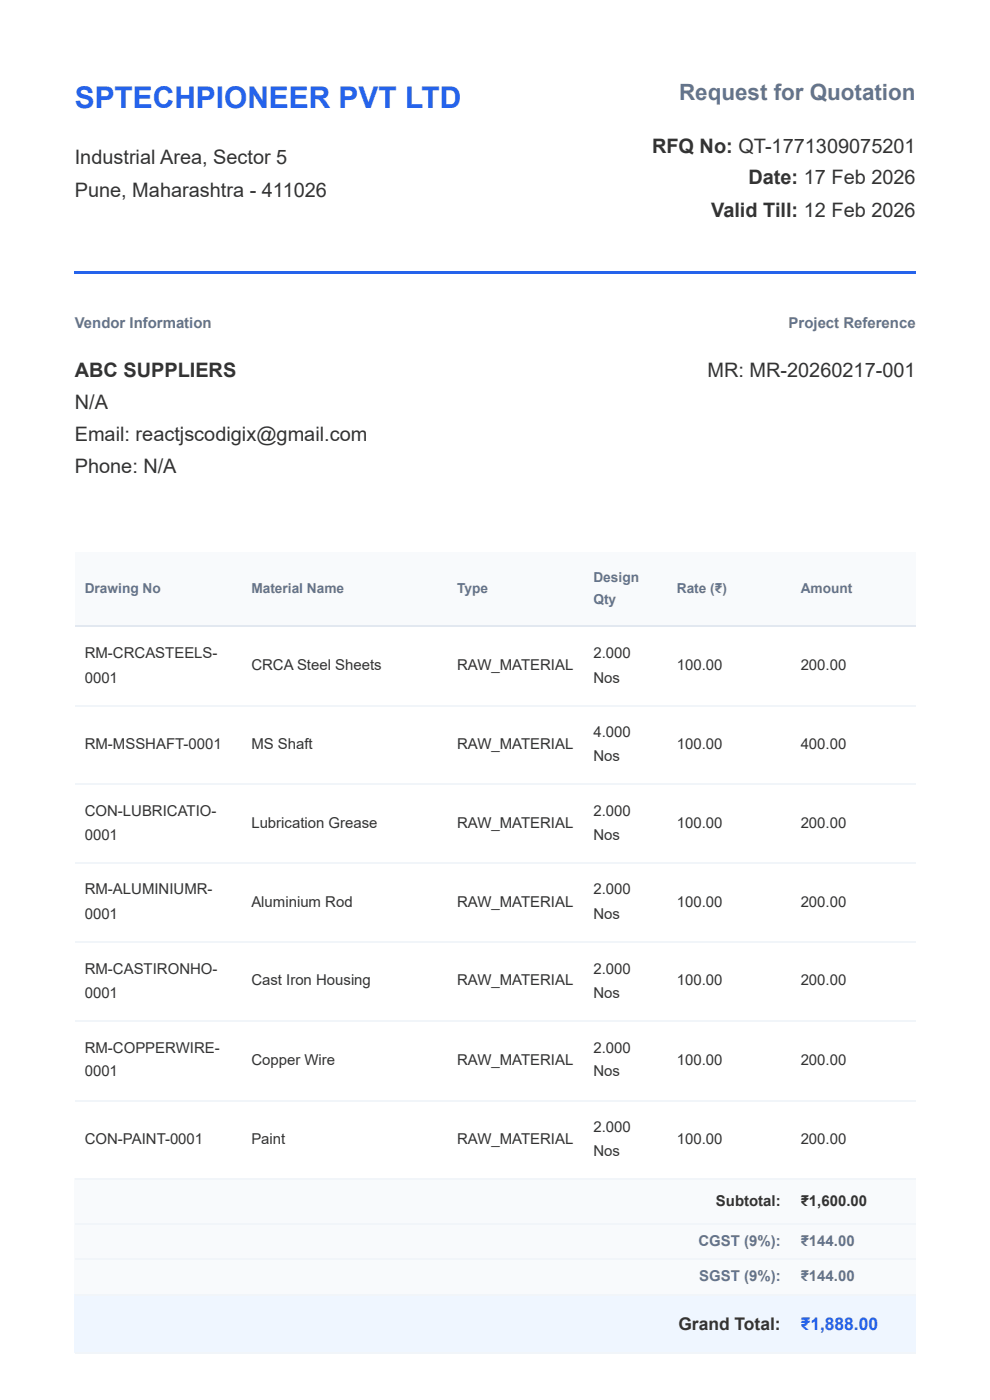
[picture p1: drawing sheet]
<svg xmlns="http://www.w3.org/2000/svg" width="210mm" height="297mm" viewBox="0 0 210 297" stroke-linecap="round" stroke-linejoin="round" font-family="sans-serif">
<defs><g id="words">
<text font-size="6.4" fill="#2563eb" x="15.9" y="23">SPTECHPIONEER PVT LTD</text>
<text font-size="4.8" fill="#64748b" x="144.2" y="21.2">Request for Quotation</text>
<g font-size="4.2" fill="#333">
<text x="15.9" y="34.9">Industrial Area, Sector 5</text>
<text x="138.5" y="32.5">RFQ No: QT-1771309075201</text>
<text x="15.9" y="41.8">Pune, Maharashtra - 411026</text>
<text x="158.9" y="39.2">Date: 17 Feb 2026</text>
<text x="151" y="46">Valid Till: 12 Feb 2026</text>
<text x="15.9" y="80.2">ABC SUPPLIERS</text>
<text x="150.2" y="80.2">MR: MR-20260217-001</text>
<text x="15.9" y="86.8">N/A</text>
<text x="15.9" y="93.7">Email: reactjscodigix@gmail.com</text>
<text x="15.9" y="100.5">Phone: N/A</text>
</g>
<text font-size="3.7" fill="#333" x="144" y="282.6">Grand Total:</text>
<text font-size="3.7" fill="#2563eb" x="170" y="282.6">₹1,888.00</text>
<g font-size="3.2" fill="#64748b">
<text x="15.9" y="69.6">Vendor Information</text>
<text x="167.5" y="69.6">Project Reference</text>
<text x="148.3" y="264.6">CGST (9%):</text>
<text x="170" y="264.6">₹144.00</text>
<text x="148.5" y="272">SGST (9%):</text>
<text x="170" y="272">₹144.00</text>
</g>
<g font-size="3.2" fill="#333">
<text x="18" y="139.7">RM-CRCASTEELS-</text>
<text x="53.4" y="142.3">CRCA Steel Sheets</text>
<text x="97.1" y="142.3">RAW_MATERIAL</text>
<text x="126" y="139.7">2.000</text>
<text x="143.7" y="142.3">100.00</text>
<text x="170" y="142.3">200.00</text>
<text x="18" y="145">0001</text>
<text x="126" y="145">Nos</text>
<text x="18" y="159">RM-MSSHAFT-0001</text>
<text x="53.4" y="159">MS Shaft</text>
<text x="97.1" y="159">RAW_MATERIAL</text>
<text x="126" y="156.6">4.000</text>
<text x="126" y="161.7">Nos</text>
<text x="143.7" y="159">100.00</text>
<text x="170" y="159">400.00</text>
<text x="18" y="173.3">CON-LUBRICATIO-</text>
<text x="126" y="173.3">2.000</text>
<text x="18" y="178.3">0001</text>
<text x="53.4" y="175.9">Lubrication Grease</text>
<text x="97.1" y="175.9">RAW_MATERIAL</text>
<text x="126" y="178.3">Nos</text>
<text x="143.7" y="175.9">100.00</text>
<text x="170" y="175.9">200.00</text>
<text x="18" y="190">RM-ALUMINIUMR-</text>
<text x="126" y="190">2.000</text>
<text x="18" y="195.3">0001</text>
<text x="53.4" y="192.6">Aluminium Rod</text>
<text x="97.1" y="192.6">RAW_MATERIAL</text>
<text x="126" y="195.3">Nos</text>
<text x="143.7" y="192.6">100.00</text>
<text x="170" y="192.6">200.00</text>
<text x="18" y="206.9">RM-CASTIRONHO-</text>
<text x="53.4" y="209.3">Cast Iron Housing</text>
<text x="97.1" y="209.3">RAW_MATERIAL</text>
<text x="126" y="206.9">2.000</text>
<text x="143.7" y="209.3">100.00</text>
<text x="170" y="209.3">200.00</text>
<text x="18" y="211.9">0001</text>
<text x="126" y="211.9">Nos</text>
<text x="18" y="223.6">RM-COPPERWIRE-</text>
<text x="53.4" y="226.2">Copper Wire</text>
<text x="97.1" y="226.2">RAW_MATERIAL</text>
<text x="126" y="223.6">2.000</text>
<text x="143.7" y="226.2">100.00</text>
<text x="170" y="226.2">200.00</text>
<text x="18" y="228.6">0001</text>
<text x="126" y="228.6">Nos</text>
<text x="18" y="242.9">CON-PAINT-0001</text>
<text x="53.4" y="242.9">Paint</text>
<text x="97.1" y="242.9">RAW_MATERIAL</text>
<text x="126" y="240.5">2.000</text>
<text x="126" y="245.5">Nos</text>
<text x="143.7" y="242.9">100.00</text>
<text x="170" y="242.9">200.00</text>
<text x="152" y="256.1">Subtotal:</text>
<text x="170" y="256.1">₹1,600.00</text>
</g>
<g font-size="2.9" fill="#64748b">
<text x="18" y="125.9">Drawing No</text>
<text x="53.4" y="125.9">Material Name</text>
<text x="97.1" y="125.9">Type</text>
<text x="126" y="123.6">Design</text>
<text x="143.7" y="125.9">Rate (₹)</text>
<text x="170" y="125.9">Amount</text>
<text x="126" y="128.3">Qty</text>
</g>
</g></defs>
<path d="M15.9 57.7h178.6v.5h-178.6z" fill="#2563eb"/>
<g fill="#f8fafc">
<path d="M15.9 117.2h35.4v15.9h-35.4z"/>
<path d="M51.3 117.2h43.7v15.9h-43.7z"/>
<path d="M95 117.2h28.8v15.9h-28.8z"/>
<path d="M123.8 117.2h17.8v15.9h-17.8z"/>
<path d="M141.6 117.2h26.4v15.9h-26.4z"/>
<path d="M168 117.2h26.5v15.9h-26.5z"/>
<path d="M15.9 250.3h152.1v9.8h-152.1z"/>
<path d="M168 250.3h26.5v9.8h-26.5z"/>
<path d="M15.9 260.1h152.1v7.4h-152.1z"/>
<path d="M168 260.1h26.5v7.4h-26.5z"/>
<path d="M15.9 267.5h152.1v7.4h-152.1z"/>
<path d="M168 267.5h26.5v7.4h-26.5z"/>
<path d="M15.9 274.9h152.1v12.4h-152.1z"/>
<path d="M168 274.9h26.5v12.4h-26.5z"/>
</g>
<g fill="#eff6ff">
<path d="M15.9 274.9h152.1v12.4h-152.1z"/>
<path d="M168 274.9h26.5v12.4h-26.5z"/>
</g>
<path d="M15.9 133h178.6" fill="none" stroke="#e2e8f0" stroke-width=".26"/>
<path d="M15.9 149.9h178.6M15.9 166.6h178.6M15.9 183.2h178.6M15.9 200.2h178.6M15.9 216.8h178.6M15.9 233.8h178.6M15.9 250.4h178.6M15.9 260h178.6M15.9 267.4h178.6M15.9 275h178.6M15.9 287.5h178.6" fill="none" stroke="#f1f5f9" stroke-width=".26"/>
<use href="#words"/>
</svg>
